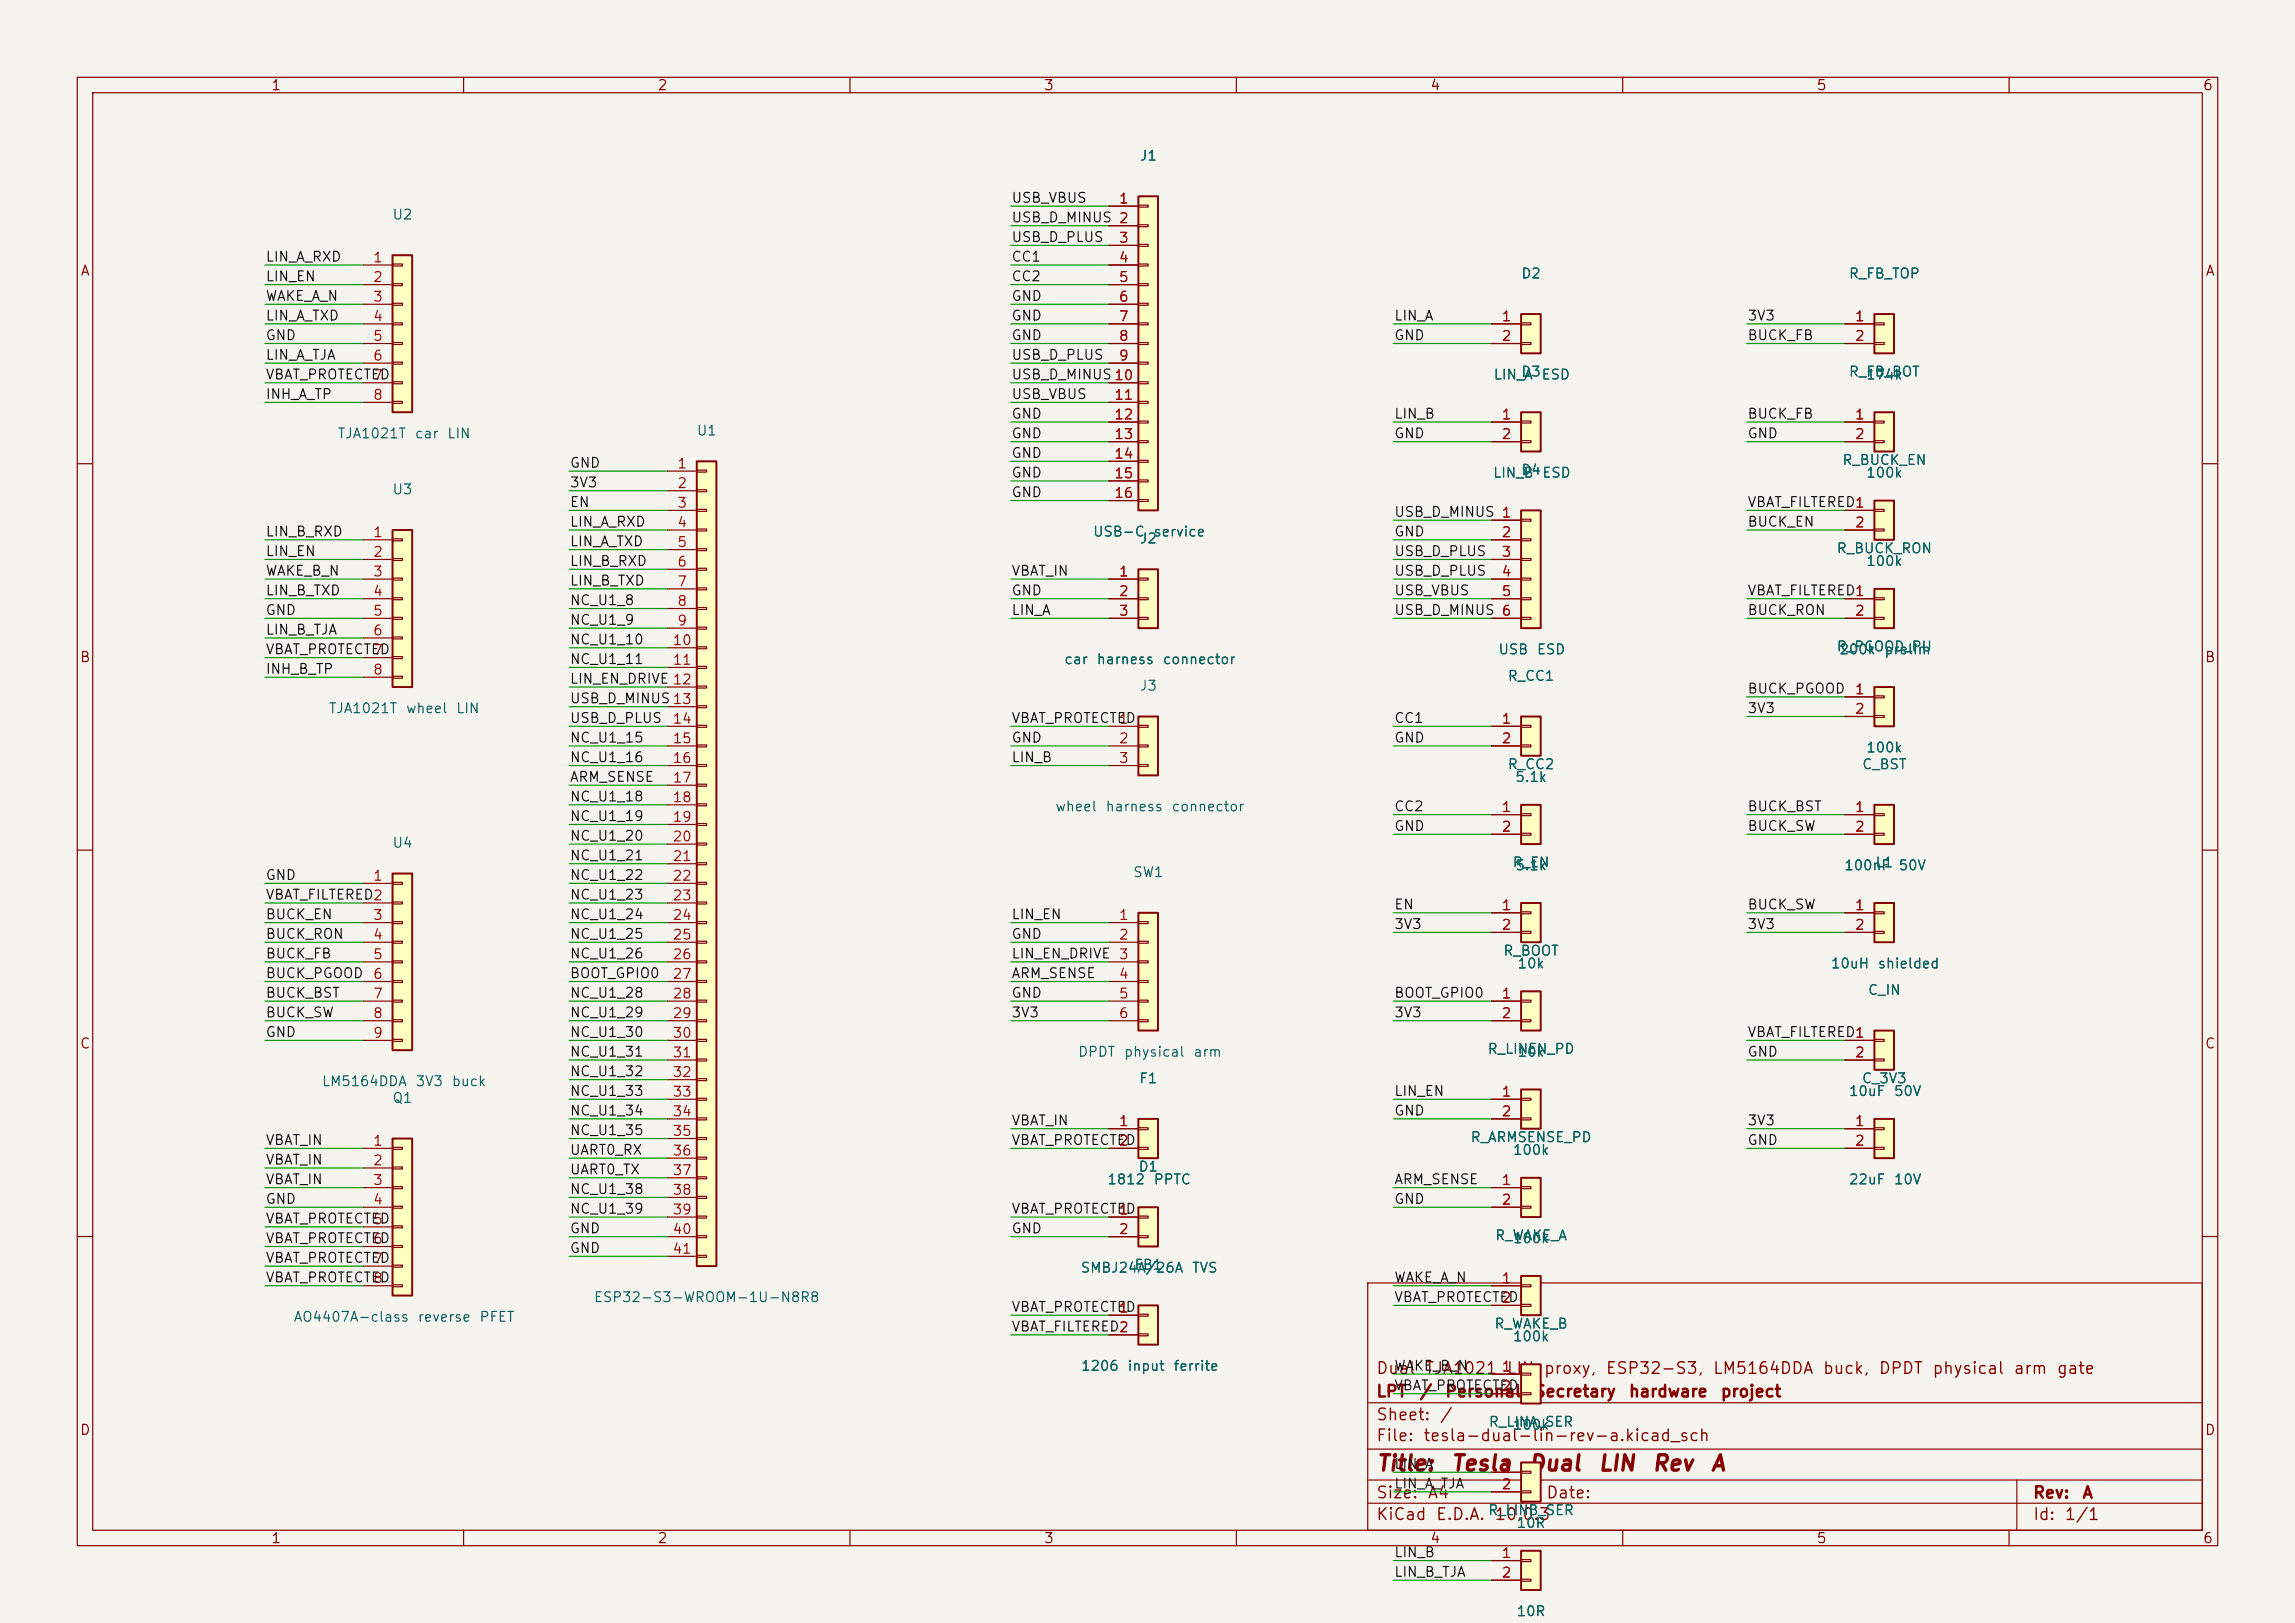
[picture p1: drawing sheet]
<svg xmlns="http://www.w3.org/2000/svg" width="297mm" height="210mm" viewBox="0 0 297 210" stroke-linecap="round" stroke-linejoin="round" font-family="sans-serif">
<defs><g id="words">
<g font-size="2" fill="#840000">
<text x="178" y="190.8">Title:</text>
<text x="187.7" y="190.8">Tesla</text>
<text x="197.7" y="190.8">Dual</text>
<text x="206.7" y="190.8">LIN</text>
<text x="213.7" y="190.8">Rev</text>
<text x="221.2" y="190.8">A</text>
</g>
<g font-size="1.5" fill="#840000">
<text x="178" y="178.2">Dual</text>
<text x="184.3" y="178.2">TJA1021</text>
<text x="194.9" y="178.2">LIN</text>
<text x="199.7" y="178.2">proxy,</text>
<text x="207.7" y="178.2">ESP32-S3,</text>
<text x="221.6" y="178.2">LM5164DDA</text>
<text x="235.8" y="178.2">buck,</text>
<text x="243" y="178.2">DPDT</text>
<text x="250" y="178.2">physical</text>
<text x="260.5" y="178.2">arm</text>
<text x="266.1" y="178.2">gate</text>
<text x="178" y="184.2">Sheet:</text>
<text x="178" y="181.2">LPT</text>
<text x="183.6" y="181.2">/</text>
<text x="186.2" y="184.2">/</text>
<text x="186.9" y="181.2">Personal</text>
<text x="198.4" y="181.2">Secretary</text>
<text x="210.7" y="181.2">hardware</text>
<text x="222.6" y="181.2">project</text>
<text x="178" y="186.9">File:</text>
<text x="184.1" y="186.9">tesla-dual-lin-rev-a.kicad_sch</text>
<text x="178" y="197.1">KiCad</text>
<text x="178" y="194.3">Size:</text>
<text x="184.7" y="194.3">A4</text>
<text x="185.7" y="197.1">E.D.A.</text>
<text x="193.3" y="197.1">10.0.3</text>
<text x="200" y="194.3">Date:</text>
<text x="263" y="194.3">Rev:</text>
<text x="263" y="197.1">Id:</text>
<text x="267.1" y="197.1">1/1</text>
<text x="269.4" y="194.3">A</text>
</g>
<g font-size="1.3" fill="#840000">
<text x="35" y="12">1</text>
<text x="85" y="12">2</text>
<text x="135" y="12">3</text>
<text x="185" y="12">4</text>
<text x="235" y="12">5</text>
<text x="285" y="12">6</text>
<text x="10.3" y="36">A</text>
<text x="285.3" y="36">A</text>
<text x="10.3" y="86">B</text>
<text x="285.3" y="86">B</text>
<text x="10.3" y="136">C</text>
<text x="285.3" y="136">C</text>
<text x="10.3" y="186">D</text>
<text x="285.3" y="186">D</text>
<text x="35" y="200">1</text>
<text x="85" y="200">2</text>
<text x="135" y="200">3</text>
<text x="185" y="200">4</text>
<text x="235" y="200">5</text>
<text x="285" y="200">6</text>
</g>
<g font-size="1.3" fill="#006464">
<text x="147.4" y="21.1">J1</text>
<text x="50.7" y="28.7">U2</text>
<text x="196.8" y="36.3">D2</text>
<text x="239.2" y="36.3">R_FB_TOP</text>
<text x="193.2" y="49.4">LIN_A</text>
<text x="196.8" y="49">D3</text>
<text x="199.4" y="49.4">ESD</text>
<text x="239.2" y="49">R_FB_BOT</text>
<text x="241.4" y="49.4">174k</text>
<text x="43.6" y="57">TJA1021T</text>
<text x="53.6" y="57">car</text>
<text x="57.8" y="57">LIN</text>
<text x="90.1" y="56.7">U1</text>
<text x="50.7" y="64.3">U3</text>
<text x="193.1" y="62.1">LIN_B</text>
<text x="196.8" y="61.7">D4</text>
<text x="199.5" y="62.1">ESD</text>
<text x="238.3" y="60.5">R_BUCK_EN</text>
<text x="241.4" y="62.1">100k</text>
<text x="141.4" y="69.7">USB-C</text>
<text x="147.4" y="70.6">J2</text>
<text x="149.2" y="69.7">service</text>
<text x="237.6" y="71.9">R_BUCK_RON</text>
<text x="241.4" y="73.6">100k</text>
<text x="137.6" y="86.3">car</text>
<text x="141.8" y="86.3">harness</text>
<text x="147.4" y="89.7">J3</text>
<text x="150.4" y="86.3">connector</text>
<text x="193.8" y="85">USB</text>
<text x="195" y="88.4">R_CC1</text>
<text x="198.8" y="85">ESD</text>
<text x="237.6" y="84.6">R_PGOOD_PU</text>
<text x="237.9" y="85">200k</text>
<text x="243.8" y="85">prelim</text>
<text x="42.4" y="92.6">TJA1021T</text>
<text x="52.4" y="92.6">wheel</text>
<text x="58.9" y="92.6">LIN</text>
<text x="195" y="99.8">R_CC2</text>
<text x="196" y="101.5">5.1k</text>
<text x="240.9" y="99.8">C_BST</text>
<text x="241.4" y="97.7">100k</text>
<text x="136.5" y="105.3">wheel</text>
<text x="143" y="105.3">harness</text>
<text x="151.5" y="105.3">connector</text>
<text x="50.7" y="110">U4</text>
<text x="146.6" y="113.8">SW1</text>
<text x="195.7" y="112.5">R_EN</text>
<text x="196" y="112.9">5.1k</text>
<text x="238.6" y="112.9">100nF</text>
<text x="242.6" y="112.5">L1</text>
<text x="245.6" y="112.9">50V</text>
<text x="194.5" y="124">R_BOOT</text>
<text x="196.3" y="125.6">10k</text>
<text x="236.8" y="125.6">10uH</text>
<text x="242.9" y="125.6">shielded</text>
<text x="241.7" y="129.1">C_IN</text>
<text x="139.4" y="137.1">DPDT</text>
<text x="145.4" y="137.1">physical</text>
<text x="154.3" y="137.1">arm</text>
<text x="192.4" y="136.7">R_LINEN_PD</text>
<text x="196.3" y="137.1">10k</text>
<text x="41.6" y="140.9">LM5164DDA</text>
<text x="50.7" y="143">Q1</text>
<text x="53.7" y="140.9">3V3</text>
<text x="58.4" y="140.9">buck</text>
<text x="147.3" y="140.5">F1</text>
<text x="239.2" y="142.1">10uF</text>
<text x="240.9" y="140.5">C_3V3</text>
<text x="245" y="142.1">50V</text>
<text x="190.2" y="148.1">R_ARMSENSE_PD</text>
<text x="195.7" y="149.8">100k</text>
<text x="143.2" y="153.6">1812</text>
<text x="147.2" y="151.9">D1</text>
<text x="149.2" y="153.6">PPTC</text>
<text x="239.2" y="153.6">22uF</text>
<text x="245" y="153.6">10V</text>
<text x="193.4" y="160.8">R_WAKE_A</text>
<text x="195.7" y="161.2">100k</text>
<text x="139.7" y="165">SMBJ24A/26A</text>
<text x="146.7" y="164.6">FB1</text>
<text x="154.2" y="165">TVS</text>
<text x="37.9" y="171.3">AO4407A-class</text>
<text x="54" y="171.3">reverse</text>
<text x="62" y="171.3">PFET</text>
<text x="76.8" y="168.8">ESP32-S3-WROOM-1U-N8R8</text>
<text x="193.3" y="172.2">R_WAKE_B</text>
<text x="195.7" y="173.9">100k</text>
<text x="139.8" y="177.7">1206</text>
<text x="145.8" y="177.7">input</text>
<text x="151.8" y="177.7">ferrite</text>
<text x="192.6" y="184.9">R_LINA_SER</text>
<text x="195.7" y="185.3">100k</text>
<text x="192.5" y="196.4">R_LINB_SER</text>
<text x="196.2" y="198">10R</text>
<text x="196.2" y="209.4">10R</text>
</g>
<g font-size="1.3" fill="#0f0f0f">
<text x="130.8" y="26.5">USB_VBUS</text>
<text x="130.8" y="29.1">USB_D_MINUS 2</text>
<text x="34.3" y="34.2">LIN_A_RXD</text>
<text x="130.8" y="31.6">USB_D_PLUS</text>
<text x="130.8" y="34.2">CC1</text>
<text x="34.3" y="36.7">LIN_EN</text>
<text x="34.3" y="39.2">WAKE_A_N</text>
<text x="34.3" y="41.8">LIN_A_TXD</text>
<text x="130.8" y="36.7">CC2</text>
<text x="130.8" y="39.2">GND</text>
<text x="130.8" y="41.8">GND</text>
<text x="180.3" y="41.8">LIN_A</text>
<text x="226.1" y="41.8">3V3</text>
<text x="34.3" y="44.3">GND</text>
<text x="34.3" y="46.9">LIN_A_TJA</text>
<text x="130.8" y="44.3">GND</text>
<text x="130.8" y="46.9">USB_D_PLUS</text>
<text x="180.3" y="44.3">GND</text>
<text x="226.1" y="44.3">BUCK_FB</text>
<text x="34.3" y="51.9">INH_A_TP</text>
<text x="34.3" y="49.4">VBAT_PROTECTED</text>
<text x="130.8" y="49.4">USB_D_MINUS10</text>
<text x="130.8" y="51.9">USB_VBUS</text>
<text x="130.8" y="54.5">GND</text>
<text x="130.8" y="57">GND</text>
<text x="130.8" y="59.6">GND</text>
<text x="180.3" y="54.5">LIN_B</text>
<text x="180.3" y="57">GND</text>
<text x="226.1" y="54.5">BUCK_FB</text>
<text x="226.1" y="57">GND</text>
<text x="73.7" y="60.8">GND</text>
<text x="73.7" y="63.4">3V3</text>
<text x="73.7" y="65.9">EN</text>
<text x="130.8" y="62.1">GND</text>
<text x="130.8" y="64.6">GND</text>
<text x="226.1" y="65.9">VBAT_FILTERED1</text>
<text x="34.3" y="69.7">LIN_B_RXD</text>
<text x="73.7" y="68.5">LIN_A_RXD</text>
<text x="73.7" y="71">LIN_A_TXD</text>
<text x="180.3" y="67.2">USB_D_MINUS 1</text>
<text x="180.3" y="69.7">GND</text>
<text x="226.1" y="68.5">BUCK_EN</text>
<text x="34.3" y="74.8">WAKE_B_N</text>
<text x="34.3" y="77.3">LIN_B_TXD</text>
<text x="34.3" y="72.3">LIN_EN</text>
<text x="73.7" y="73.5">LIN_B_RXD</text>
<text x="73.7" y="76.1">LIN_B_TXD</text>
<text x="130.8" y="74.8">VBAT_IN</text>
<text x="130.8" y="77.3">GND</text>
<text x="180.3" y="72.3">USB_D_PLUS</text>
<text x="180.3" y="74.8">USB_D_PLUS</text>
<text x="180.3" y="77.3">USB_VBUS</text>
<text x="226.1" y="77.3">VBAT_FILTERED1</text>
<text x="34.3" y="82.4">LIN_B_TJA</text>
<text x="34.3" y="79.9">GND</text>
<text x="73.7" y="78.6">NC_U1_8</text>
<text x="73.7" y="81.2">NC_U1_9</text>
<text x="73.7" y="83.7">NC_U1_10</text>
<text x="130.8" y="79.9">LIN_A</text>
<text x="180.3" y="79.9">USB_D_MINUS 6</text>
<text x="226.1" y="79.9">BUCK_RON</text>
<text x="34.3" y="85">VBAT_PROTECTED</text>
<text x="34.3" y="87.5">INH_B_TP</text>
<text x="73.7" y="86.2">NC_U1_11</text>
<text x="73.7" y="88.8">LIN_EN_DRIVE 12</text>
<text x="73.7" y="91.3">USB_D_MINUS13</text>
<text x="73.7" y="93.9">USB_D_PLUS</text>
<text x="130.8" y="93.9">VBAT_PROTECTED</text>
<text x="180.3" y="93.9">CC1</text>
<text x="226.1" y="90">BUCK_PGOOD</text>
<text x="226.1" y="92.6">3V3</text>
<text x="73.7" y="101.5">ARM_SENSE</text>
<text x="73.7" y="96.4">NC_U1_15</text>
<text x="73.7" y="98.9">NC_U1_16</text>
<text x="130.8" y="96.4">GND</text>
<text x="130.8" y="98.9">LIN_B</text>
<text x="180.3" y="96.4">GND</text>
<text x="73.7" y="104">NC_U1_18</text>
<text x="73.7" y="106.6">NC_U1_19</text>
<text x="180.3" y="105.3">CC2</text>
<text x="180.3" y="107.8">GND</text>
<text x="226.1" y="105.3">BUCK_BST</text>
<text x="226.1" y="107.8">BUCK_SW</text>
<text x="73.7" y="109.1">NC_U1_20</text>
<text x="73.7" y="111.6">NC_U1_21</text>
<text x="34.3" y="114.2">GND</text>
<text x="34.3" y="116.7">VBAT_FILTERED2</text>
<text x="34.3" y="119.3">BUCK_EN</text>
<text x="73.7" y="114.2">NC_U1_22</text>
<text x="73.7" y="116.7">NC_U1_23</text>
<text x="73.7" y="119.3">NC_U1_24</text>
<text x="130.8" y="119.3">LIN_EN</text>
<text x="180.3" y="118">EN</text>
<text x="226.1" y="118">BUCK_SW</text>
<text x="34.3" y="121.8">BUCK_RON</text>
<text x="34.3" y="124.3">BUCK_FB</text>
<text x="73.7" y="121.8">NC_U1_25</text>
<text x="73.7" y="124.3">NC_U1_26</text>
<text x="130.8" y="121.8">GND</text>
<text x="130.8" y="124.3">LIN_EN_DRIVE</text>
<text x="180.3" y="120.5">3V3</text>
<text x="226.1" y="120.5">3V3</text>
<text x="34.3" y="126.9">BUCK_PGOOD</text>
<text x="34.3" y="129.4">BUCK_BST</text>
<text x="34.3" y="132">BUCK_SW</text>
<text x="73.7" y="126.9">BOOT_GPIO0</text>
<text x="73.7" y="129.4">NC_U1_28</text>
<text x="73.7" y="132">NC_U1_29</text>
<text x="130.8" y="126.9">ARM_SENSE</text>
<text x="130.8" y="129.4">GND</text>
<text x="130.8" y="132">3V3</text>
<text x="180.3" y="129.4">BOOT_GPIO0</text>
<text x="180.3" y="132">3V3</text>
<text x="34.3" y="134.5">GND</text>
<text x="73.7" y="134.5">NC_U1_30</text>
<text x="73.7" y="137">NC_U1_31</text>
<text x="226.1" y="134.5">VBAT_FILTERED1</text>
<text x="226.1" y="137">GND</text>
<text x="73.7" y="142.1">NC_U1_33</text>
<text x="73.7" y="139.6">NC_U1_32</text>
<text x="180.3" y="142.1">LIN_EN</text>
<text x="34.3" y="148.5">VBAT_IN</text>
<text x="73.7" y="144.7">NC_U1_34</text>
<text x="73.7" y="147.2">NC_U1_35</text>
<text x="73.7" y="149.7">UART0_RX</text>
<text x="130.8" y="145.9">VBAT_IN</text>
<text x="130.8" y="148.5">VBAT_PROTECTED</text>
<text x="180.3" y="144.7">GND</text>
<text x="226.1" y="145.9">3V3</text>
<text x="226.1" y="148.5">GND</text>
<text x="34.3" y="151">VBAT_IN</text>
<text x="34.3" y="153.5">VBAT_IN</text>
<text x="73.7" y="152.3">UART0_TX</text>
<text x="73.7" y="154.8">NC_U1_38</text>
<text x="180.3" y="153.5">ARM_SENSE</text>
<text x="34.3" y="156.1">GND</text>
<text x="34.3" y="158.6">VBAT_PROTECTED</text>
<text x="34.3" y="161.2">VBAT_PROTECTED</text>
<text x="73.7" y="157.4">NC_U1_39</text>
<text x="73.7" y="159.9">GND</text>
<text x="130.8" y="157.4">VBAT_PROTECTED</text>
<text x="130.8" y="159.9">GND</text>
<text x="180.3" y="156.1">GND</text>
<text x="34.3" y="163.7">VBAT_PROTECTED</text>
<text x="34.3" y="166.2">VBAT_PROTECTED</text>
<text x="73.7" y="162.4">GND</text>
<text x="180.3" y="166.2">WAKE_A_N</text>
<text x="130.8" y="172.6">VBAT_FILTERED2</text>
<text x="130.8" y="170.1">VBAT_PROTECTED</text>
<text x="180.3" y="168.8">VBAT_PROTECTED</text>
<text x="180.3" y="177.7">WAKE_B_N</text>
<text x="180.3" y="180.2">VBAT_PROTECTED</text>
<text x="180.3" y="190.4">LIN_A</text>
<text x="180.3" y="192.9">LIN_A_TJA</text>
<text x="180.3" y="201.8">LIN_B</text>
<text x="180.3" y="204.3">LIN_B_TJA</text>
</g>
<g font-size="1.3" fill="#a90000">
<text x="144.7" y="26.6">1</text>
<text x="144.7" y="29.2">2</text>
<text x="48.2" y="34.3">1</text>
<text x="144.7" y="31.7">3</text>
<text x="144.7" y="34.3">4</text>
<text x="48.2" y="36.8">2</text>
<text x="48.2" y="39.3">3</text>
<text x="48.2" y="41.9">4</text>
<text x="144.7" y="36.8">5</text>
<text x="144.7" y="39.3">6</text>
<text x="144.7" y="41.9">7</text>
<text x="194.2" y="41.9">1</text>
<text x="240" y="41.9">1</text>
<text x="48.2" y="44.4">5</text>
<text x="48.2" y="47">6</text>
<text x="144.7" y="44.4">8</text>
<text x="144.7" y="47">9</text>
<text x="194.2" y="44.4">2</text>
<text x="240" y="44.4">2</text>
<text x="48.2" y="49.5">7</text>
<text x="48.2" y="52">8</text>
<text x="144.1" y="52">11</text>
<text x="144.1" y="49.5">10</text>
<text x="144.1" y="54.6">12</text>
<text x="144.1" y="57.1">13</text>
<text x="144.1" y="59.7">14</text>
<text x="194.2" y="54.6">1</text>
<text x="194.2" y="57.1">2</text>
<text x="240" y="54.6">1</text>
<text x="240" y="57.1">2</text>
<text x="87.6" y="60.9">1</text>
<text x="87.6" y="63.5">2</text>
<text x="144.1" y="62.2">15</text>
<text x="144.1" y="64.7">16</text>
<text x="48.2" y="69.8">1</text>
<text x="87.6" y="66">3</text>
<text x="87.6" y="68.6">4</text>
<text x="87.6" y="71.1">5</text>
<text x="194.2" y="69.8">2</text>
<text x="194.2" y="67.3">1</text>
<text x="240" y="68.6">2</text>
<text x="240" y="66">1</text>
<text x="48.2" y="72.4">2</text>
<text x="48.2" y="74.9">3</text>
<text x="48.2" y="77.4">4</text>
<text x="87.6" y="73.6">6</text>
<text x="87.6" y="76.2">7</text>
<text x="144.7" y="74.9">1</text>
<text x="144.7" y="77.4">2</text>
<text x="194.2" y="72.4">3</text>
<text x="194.2" y="74.9">4</text>
<text x="194.2" y="77.4">5</text>
<text x="240" y="77.4">1</text>
<text x="48.2" y="80">5</text>
<text x="48.2" y="82.5">6</text>
<text x="87" y="83.8">10</text>
<text x="87.6" y="78.7">8</text>
<text x="87.6" y="81.3">9</text>
<text x="144.7" y="80">3</text>
<text x="194.2" y="80">6</text>
<text x="240" y="80">2</text>
<text x="48.2" y="85.1">7</text>
<text x="48.2" y="87.6">8</text>
<text x="87" y="86.3">11</text>
<text x="87" y="94">14</text>
<text x="144.7" y="94">1</text>
<text x="194.2" y="94">1</text>
<text x="240" y="90.1">1</text>
<text x="240" y="92.7">2</text>
<text x="87" y="96.5">15</text>
<text x="87" y="99">16</text>
<text x="87" y="101.6">17</text>
<text x="144.7" y="96.5">2</text>
<text x="144.7" y="99">3</text>
<text x="194.2" y="96.5">2</text>
<text x="87" y="104.1">18</text>
<text x="87" y="106.7">19</text>
<text x="194.2" y="105.4">1</text>
<text x="194.2" y="107.9">2</text>
<text x="240" y="105.4">1</text>
<text x="240" y="107.9">2</text>
<text x="87" y="109.2">20</text>
<text x="87" y="111.7">21</text>
<text x="48.2" y="114.3">1</text>
<text x="48.2" y="119.4">3</text>
<text x="87" y="114.3">22</text>
<text x="87" y="116.8">23</text>
<text x="87" y="119.4">24</text>
<text x="144.7" y="119.4">1</text>
<text x="194.2" y="118.1">1</text>
<text x="240" y="118.1">1</text>
<text x="48.2" y="121.9">4</text>
<text x="48.2" y="124.4">5</text>
<text x="87" y="121.9">25</text>
<text x="87" y="124.4">26</text>
<text x="144.7" y="121.9">2</text>
<text x="144.7" y="124.4">3</text>
<text x="194.2" y="120.6">2</text>
<text x="240" y="120.6">2</text>
<text x="48.2" y="127">6</text>
<text x="48.2" y="129.5">7</text>
<text x="87" y="127">27</text>
<text x="87" y="129.5">28</text>
<text x="144.7" y="127">4</text>
<text x="144.7" y="129.5">5</text>
<text x="194.2" y="129.5">1</text>
<text x="48.2" y="132.1">8</text>
<text x="48.2" y="134.6">9</text>
<text x="87" y="132.1">29</text>
<text x="87" y="134.6">30</text>
<text x="87" y="137.1">31</text>
<text x="144.7" y="132.1">6</text>
<text x="194.2" y="132.1">2</text>
<text x="240" y="137.1">2</text>
<text x="240" y="134.6">1</text>
<text x="87" y="139.7">32</text>
<text x="87" y="142.2">33</text>
<text x="194.2" y="142.2">1</text>
<text x="48.2" y="148.6">1</text>
<text x="87" y="144.8">34</text>
<text x="87" y="147.3">35</text>
<text x="87" y="149.8">36</text>
<text x="144.7" y="146">1</text>
<text x="144.7" y="148.6">2</text>
<text x="194.2" y="144.8">2</text>
<text x="240" y="146">1</text>
<text x="240" y="148.6">2</text>
<text x="48.2" y="151.1">2</text>
<text x="48.2" y="153.6">3</text>
<text x="87" y="152.4">37</text>
<text x="87" y="154.9">38</text>
<text x="194.2" y="153.6">1</text>
<text x="48.2" y="156.2">4</text>
<text x="48.2" y="158.7">5</text>
<text x="48.2" y="161.3">6</text>
<text x="87" y="157.5">39</text>
<text x="87" y="160">40</text>
<text x="144.7" y="157.5">1</text>
<text x="144.7" y="160">2</text>
<text x="194.2" y="156.2">2</text>
<text x="48.2" y="163.8">7</text>
<text x="48.2" y="166.3">8</text>
<text x="87" y="162.5">41</text>
<text x="194.2" y="166.3">1</text>
<text x="144.7" y="170.2">1</text>
<text x="144.7" y="172.7">2</text>
<text x="194.2" y="168.9">2</text>
<text x="194.2" y="177.8">1</text>
<text x="194.2" y="180.3">2</text>
<text x="194.2" y="190.5">1</text>
<text x="194.2" y="193">2</text>
<text x="194.2" y="201.9">1</text>
<text x="194.2" y="204.4">2</text>
</g>
</g></defs>
<path d="M0 0h297v210h-297z" fill="#f5f4ef" stroke="#f5f4ef" stroke-width=".13"/>
<g fill="none" stroke="#840000" stroke-width=".15">
<path d="M10 10h277v190h-277zM12 12h273v186h-273zM60 10v2M110 10v2M160 10v2M210 10v2M260 10v2M10 60h2M285 60h2M10 110h2M285 110h2M10 160h2"/>
<path d="M177 166h108v32h-108zM285 160h2M60 198v2M110 198v2M160 198v2M177 194.5h108M177 191.5h108M177 187.5h108M177 181.5h108M197 191.5v3M210 198v2M260 198v2"/>
<path d="M261 191.5v6.5"/>
</g>
<path d="M90.2 59.7h2.5v104.1h-2.5z" fill="#ffffc2"/>
<path d="M90.2 59.7h2.5v104.1h-2.5z" fill="none" stroke="#840000" stroke-width=".25"/>
<g fill="none" stroke="#840000" stroke-width=".15">
<path d="M86.4 61h3.8M86.4 63.5h3.8M86.4 66h3.8M86.4 68.6h3.8M86.4 71.1h3.8M86.4 73.7h3.8M86.4 76.2h3.8M86.4 78.7h3.8M90.2 60.8h1.2v.3h-1.2zM90.2 63.4h1.2v.2h-1.2zM90.2 65.9h1.2v.3h-1.2zM90.2 68.5h1.2v.2h-1.2z"/>
<path d="M90.2 71h1.2v.2h-1.2zM90.2 73.5h1.2v.3h-1.2zM90.2 76.1h1.2v.2h-1.2zM90.2 78.6h1.2v.3h-1.2zM86.4 81.3h3.8M86.4 83.8h3.8M86.4 86.4h3.8M86.4 88.9h3.8M86.4 91.4h3.8M86.4 94h3.8M86.4 96.5h3.8M86.4 99.1h3.8"/>
<path d="M90.2 81.2h1.2v.2h-1.2zM90.2 83.7h1.2v.2h-1.2zM90.2 86.2h1.2v.3h-1.2zM90.2 88.8h1.2v.2h-1.2zM90.2 91.3h1.2v.3h-1.2zM90.2 93.9h1.2v.2h-1.2zM90.2 96.4h1.2v.2h-1.2zM90.2 98.9h1.2v.3h-1.2zM86.4 101.6h3.8M86.4 104.1h3.8M86.4 106.7h3.8M86.4 109.2h3.8"/>
<path d="M86.4 111.8h3.8M86.4 114.3h3.8M86.4 116.8h3.8M86.4 119.4h3.8M90.2 101.5h1.2v.2h-1.2zM90.2 104h1.2v.3h-1.2zM90.2 106.6h1.2v.2h-1.2zM90.2 109.1h1.2v.2h-1.2zM90.2 111.6h1.2v.3h-1.2zM90.2 114.2h1.2v.2h-1.2zM90.2 116.7h1.2v.3h-1.2zM90.2 119.3h1.2v.2h-1.2z"/>
<path d="M86.4 121.9h3.8M86.4 124.5h3.8M86.4 127h3.8M86.4 129.5h3.8M86.4 132.1h3.8M86.4 134.6h3.8M86.4 137.2h3.8M86.4 139.7h3.8M90.2 121.8h1.2v.2h-1.2zM90.2 124.3h1.2v.3h-1.2zM90.2 126.9h1.2v.2h-1.2zM90.2 129.4h1.2v.3h-1.2z"/>
<path d="M90.2 132h1.2v.2h-1.2zM90.2 134.5h1.2v.2h-1.2zM90.2 137h1.2v.3h-1.2zM90.2 139.6h1.2v.2h-1.2zM86.4 142.2h3.8M86.4 144.8h3.8M86.4 147.3h3.8M86.4 149.9h3.8M86.4 152.4h3.8M86.4 154.9h3.8M86.4 157.5h3.8M90.2 142.1h1.2v.3h-1.2z"/>
<path d="M90.2 144.7h1.2v.2h-1.2zM90.2 147.2h1.2v.2h-1.2zM90.2 149.7h1.2v.3h-1.2zM90.2 152.3h1.2v.2h-1.2zM90.2 154.8h1.2v.3h-1.2zM90.2 157.4h1.2v.2h-1.2zM90.2 159.9h1.2v.2h-1.2zM86.4 160h3.8M86.4 162.6h3.8M90.2 162.4h1.2v.3h-1.2z"/>
</g>
<path d="M50.8 113h2.5v22.9h-2.5z" fill="#ffffc2"/>
<path d="M50.8 113h2.5v22.9h-2.5z" fill="none" stroke="#840000" stroke-width=".25"/>
<g fill="none" stroke="#840000" stroke-width=".15">
<path d="M47 114.3h3.8M47 116.8h3.8M47 119.4h3.8M50.8 114.2h1.3v.2h-1.3zM50.8 116.7h1.3v.3h-1.3zM50.8 119.3h1.3v.2h-1.3zM47 121.9h3.8M47 124.5h3.8M47 127h3.8M47 129.5h3.8M47 132.1h3.8M47 134.6h3.8"/>
<path d="M50.8 121.8h1.3v.2h-1.3zM50.8 124.3h1.3v.3h-1.3zM50.8 126.9h1.3v.2h-1.3zM50.8 129.4h1.3v.3h-1.3zM50.8 132h1.3v.2h-1.3zM50.8 134.5h1.3v.2h-1.3z"/>
</g>
<path d="M50.8 33h2.5v20.3h-2.5z" fill="#ffffc2"/>
<path d="M50.8 33h2.5v20.3h-2.5z" fill="none" stroke="#840000" stroke-width=".25"/>
<g fill="none" stroke="#840000" stroke-width=".15">
<path d="M47 34.3h3.8M47 36.8h3.8M47 39.4h3.8M50.8 34.2h1.3v.2h-1.3zM50.8 36.7h1.3v.3h-1.3zM50.8 39.2h1.3v.3h-1.3zM47 41.9h3.8M47 44.5h3.8M47 47h3.8M47 49.5h3.8M47 52.1h3.8M50.8 41.8h1.3v.2h-1.3z"/>
<path d="M50.8 44.3h1.3v.3h-1.3zM50.8 46.9h1.3v.2h-1.3zM50.8 49.4h1.3v.3h-1.3zM50.8 51.9h1.3v.3h-1.3z"/>
</g>
<path d="M50.8 147.3h2.5v20.3h-2.5z" fill="#ffffc2"/>
<path d="M50.8 147.3h2.5v20.3h-2.5z" fill="none" stroke="#840000" stroke-width=".25"/>
<g fill="none" stroke="#840000" stroke-width=".15">
<path d="M47 148.6h3.8M47 151.1h3.8M47 153.7h3.8M47 156.2h3.8M47 158.8h3.8M50.8 148.5h1.3v.2h-1.3zM50.8 151h1.3v.3h-1.3zM50.8 153.5h1.3v.3h-1.3zM50.8 156.1h1.3v.2h-1.3zM50.8 158.6h1.3v.3h-1.3zM47 161.3h3.8M47 163.8h3.8"/>
<path d="M47 166.4h3.8M50.8 161.2h1.3v.2h-1.3zM50.8 163.7h1.3v.3h-1.3zM50.8 166.2h1.3v.3h-1.3z"/>
</g>
<path d="M50.8 68.6h2.5v20.3h-2.5z" fill="#ffffc2"/>
<path d="M50.8 68.6h2.5v20.3h-2.5z" fill="none" stroke="#840000" stroke-width=".25"/>
<g fill="none" stroke="#840000" stroke-width=".15">
<path d="M47 69.9h3.8M47 72.4h3.8M47 74.9h3.8M47 77.5h3.8M50.8 69.7h1.3v.3h-1.3zM50.8 72.3h1.3v.2h-1.3zM50.8 74.8h1.3v.3h-1.3zM50.8 77.3h1.3v.3h-1.3zM50.8 79.9h1.3v.2h-1.3zM47 80h3.8M47 82.6h3.8M47 85.1h3.8"/>
<path d="M47 87.6h3.8M50.8 82.4h1.3v.3h-1.3zM50.8 85h1.3v.2h-1.3zM50.8 87.5h1.3v.3h-1.3z"/>
</g>
<path d="M147.3 144.8h2.6v5.1h-2.6z" fill="#ffffc2"/>
<path d="M147.3 144.8h2.6v5.1h-2.6z" fill="none" stroke="#840000" stroke-width=".25"/>
<path d="M143.5 146.1h3.8M143.5 148.6h3.8M147.3 145.9h1.3v.3h-1.3zM147.3 148.5h1.3v.2h-1.3z" fill="none" stroke="#840000" stroke-width=".15"/>
<path d="M147.3 25.4h2.6v40.6h-2.6z" fill="#ffffc2"/>
<path d="M147.3 25.4h2.6v40.6h-2.6z" fill="none" stroke="#840000" stroke-width=".25"/>
<g fill="none" stroke="#840000" stroke-width=".15">
<path d="M143.5 26.7h3.8M143.5 29.2h3.8M143.5 31.8h3.8M143.5 34.3h3.8M143.5 36.8h3.8M143.5 39.4h3.8M147.3 26.5h1.3v.3h-1.3zM147.3 29.1h1.3v.2h-1.3zM147.3 31.6h1.3v.3h-1.3zM147.3 34.2h1.3v.2h-1.3zM147.3 36.7h1.3v.3h-1.3zM147.3 39.2h1.3v.3h-1.3z"/>
<path d="M143.5 41.9h3.8M143.5 44.5h3.8M143.5 47h3.8M143.5 49.5h3.8M143.5 52.1h3.8M143.5 54.6h3.8M143.5 57.2h3.8M143.5 59.7h3.8M147.3 41.8h1.3v.2h-1.3zM147.3 44.3h1.3v.3h-1.3zM147.3 46.9h1.3v.2h-1.3zM147.3 49.4h1.3v.3h-1.3z"/>
<path d="M147.3 51.9h1.3v.3h-1.3zM147.3 54.5h1.3v.2h-1.3zM147.3 57h1.3v.3h-1.3zM147.3 59.6h1.3v.2h-1.3zM143.5 62.2h3.8M143.5 64.8h3.8M147.3 62.1h1.3v.3h-1.3zM147.3 64.6h1.3v.3h-1.3z"/>
</g>
<path d="M147.3 73.7h2.6v7.6h-2.6z" fill="#ffffc2"/>
<path d="M147.3 73.7h2.6v7.6h-2.6z" fill="none" stroke="#840000" stroke-width=".25"/>
<path d="M143.5 74.9h3.8M143.5 77.5h3.8M147.3 74.8h1.3v.3h-1.3zM147.3 77.3h1.3v.3h-1.3zM147.3 79.9h1.3v.2h-1.3zM143.5 80h3.8" fill="none" stroke="#840000" stroke-width=".15"/>
<path d="M147.3 92.7h2.6v7.6h-2.6z" fill="#ffffc2"/>
<path d="M147.3 92.7h2.6v7.6h-2.6z" fill="none" stroke="#840000" stroke-width=".25"/>
<path d="M143.5 94h3.8M143.5 96.5h3.8M143.5 99.1h3.8M147.3 93.9h1.3v.2h-1.3zM147.3 96.4h1.3v.2h-1.3zM147.3 98.9h1.3v.3h-1.3z" fill="none" stroke="#840000" stroke-width=".15"/>
<path d="M196.8 40.6h2.6v5.1h-2.6z" fill="#ffffc2"/>
<path d="M196.8 40.6h2.6v5.1h-2.6z" fill="none" stroke="#840000" stroke-width=".25"/>
<path d="M193 41.9h3.8M193 44.5h3.8M196.8 41.8h1.3v.2h-1.3zM196.8 44.3h1.3v.3h-1.3z" fill="none" stroke="#840000" stroke-width=".15"/>
<path d="M196.8 53.3h2.6v5.1h-2.6z" fill="#ffffc2"/>
<path d="M196.8 53.3h2.6v5.1h-2.6z" fill="none" stroke="#840000" stroke-width=".25"/>
<path d="M193 54.6h3.8M193 57.2h3.8M196.8 54.5h1.3v.2h-1.3zM196.8 57h1.3v.3h-1.3z" fill="none" stroke="#840000" stroke-width=".15"/>
<path d="M196.8 66h2.6v15.3h-2.6z" fill="#ffffc2"/>
<path d="M196.8 66h2.6v15.3h-2.6z" fill="none" stroke="#840000" stroke-width=".25"/>
<path d="M193 67.3h3.8M193 69.9h3.8M193 72.4h3.8M193 74.9h3.8M193 77.5h3.8M196.8 67.2h1.3v.2h-1.3zM196.8 69.7h1.3v.3h-1.3zM196.8 72.3h1.3v.2h-1.3zM196.8 74.8h1.3v.3h-1.3zM196.8 77.3h1.3v.3h-1.3zM196.8 79.9h1.3v.2h-1.3zM193 80h3.8" fill="none" stroke="#840000" stroke-width=".15"/>
<path d="M196.8 92.7h2.6v5.1h-2.6z" fill="#ffffc2"/>
<path d="M196.8 92.7h2.6v5.1h-2.6z" fill="none" stroke="#840000" stroke-width=".25"/>
<path d="M193 94h3.8M193 96.5h3.8M196.8 93.9h1.3v.2h-1.3zM196.8 96.4h1.3v.2h-1.3z" fill="none" stroke="#840000" stroke-width=".15"/>
<path d="M196.8 104.1h2.6v5.1h-2.6z" fill="#ffffc2"/>
<path d="M196.8 104.1h2.6v5.1h-2.6z" fill="none" stroke="#840000" stroke-width=".25"/>
<path d="M193 105.4h3.8M193 108h3.8M196.8 105.3h1.3v.2h-1.3zM196.8 107.8h1.3v.3h-1.3z" fill="none" stroke="#840000" stroke-width=".15"/>
<path d="M196.8 189.2h2.6v5.1h-2.6z" fill="#ffffc2"/>
<path d="M196.8 189.2h2.6v5.1h-2.6z" fill="none" stroke="#840000" stroke-width=".25"/>
<path d="M193 190.5h3.8M193 193h3.8M196.8 190.4h1.3v.2h-1.3zM196.8 192.9h1.3v.3h-1.3z" fill="none" stroke="#840000" stroke-width=".15"/>
<path d="M147.3 118.1h2.6v15.3h-2.6z" fill="#ffffc2"/>
<path d="M147.3 118.1h2.6v15.3h-2.6z" fill="none" stroke="#840000" stroke-width=".25"/>
<path d="M143.5 119.4h3.8M147.3 119.3h1.3v.2h-1.3zM143.5 121.9h3.8M143.5 124.5h3.8M143.5 127h3.8M143.5 129.5h3.8M143.5 132.1h3.8M147.3 121.8h1.3v.2h-1.3zM147.3 124.3h1.3v.3h-1.3zM147.3 126.9h1.3v.2h-1.3zM147.3 129.4h1.3v.3h-1.3zM147.3 132h1.3v.2h-1.3z" fill="none" stroke="#840000" stroke-width=".15"/>
<path d="M196.8 116.8h2.6v5.1h-2.6z" fill="#ffffc2"/>
<path d="M196.8 116.8h2.6v5.1h-2.6z" fill="none" stroke="#840000" stroke-width=".25"/>
<path d="M193 118.1h3.8M196.8 118h1.3v.2h-1.3zM193 120.7h3.8M196.8 120.5h1.3v.3h-1.3z" fill="none" stroke="#840000" stroke-width=".15"/>
<path d="M196.8 128.3h2.6v5.1h-2.6z" fill="#ffffc2"/>
<path d="M196.8 128.3h2.6v5.1h-2.6z" fill="none" stroke="#840000" stroke-width=".25"/>
<path d="M193 129.5h3.8M193 132.1h3.8M196.8 129.4h1.3v.3h-1.3zM196.8 132h1.3v.2h-1.3z" fill="none" stroke="#840000" stroke-width=".15"/>
<path d="M196.8 141h2.6v5.1h-2.6z" fill="#ffffc2"/>
<path d="M196.8 141h2.6v5.1h-2.6z" fill="none" stroke="#840000" stroke-width=".25"/>
<path d="M193 142.2h3.8M193 144.8h3.8M196.8 142.1h1.3v.3h-1.3zM196.8 144.7h1.3v.2h-1.3z" fill="none" stroke="#840000" stroke-width=".15"/>
<path d="M242.6 40.6h2.5v5.1h-2.5z" fill="#ffffc2"/>
<path d="M242.6 40.6h2.5v5.1h-2.5z" fill="none" stroke="#840000" stroke-width=".25"/>
<path d="M238.8 41.9h3.8M238.8 44.5h3.8M242.6 41.8h1.2v.2h-1.2zM242.6 44.3h1.2v.3h-1.2z" fill="none" stroke="#840000" stroke-width=".15"/>
<path d="M242.6 53.3h2.5v5.1h-2.5z" fill="#ffffc2"/>
<path d="M242.6 53.3h2.5v5.1h-2.5z" fill="none" stroke="#840000" stroke-width=".25"/>
<path d="M238.8 54.6h3.8M238.8 57.2h3.8M242.6 54.5h1.2v.2h-1.2zM242.6 57h1.2v.3h-1.2z" fill="none" stroke="#840000" stroke-width=".15"/>
<path d="M242.6 64.8h2.5v5.1h-2.5z" fill="#ffffc2"/>
<path d="M242.6 64.8h2.5v5.1h-2.5z" fill="none" stroke="#840000" stroke-width=".25"/>
<path d="M238.8 66h3.8M238.8 68.6h3.8M242.6 65.9h1.2v.3h-1.2zM242.6 68.5h1.2v.2h-1.2z" fill="none" stroke="#840000" stroke-width=".15"/>
<path d="M242.6 76.2h2.5v5.1h-2.5z" fill="#ffffc2"/>
<path d="M242.6 76.2h2.5v5.1h-2.5z" fill="none" stroke="#840000" stroke-width=".25"/>
<path d="M238.8 77.5h3.8M242.6 77.3h1.2v.3h-1.2zM242.6 79.9h1.2v.2h-1.2zM238.8 80h3.8" fill="none" stroke="#840000" stroke-width=".15"/>
<path d="M242.6 88.9h2.5v5.1h-2.5z" fill="#ffffc2"/>
<path d="M242.6 88.9h2.5v5.1h-2.5z" fill="none" stroke="#840000" stroke-width=".25"/>
<path d="M238.8 90.2h3.8M238.8 92.7h3.8M242.6 90h1.2v.3h-1.2zM242.6 92.6h1.2v.2h-1.2z" fill="none" stroke="#840000" stroke-width=".15"/>
<path d="M242.6 104.1h2.5v5.1h-2.5z" fill="#ffffc2"/>
<path d="M242.6 104.1h2.5v5.1h-2.5z" fill="none" stroke="#840000" stroke-width=".25"/>
<path d="M238.8 105.4h3.8M238.8 108h3.8M242.6 105.3h1.2v.2h-1.2zM242.6 107.8h1.2v.3h-1.2z" fill="none" stroke="#840000" stroke-width=".15"/>
<path d="M242.6 116.8h2.5v5.1h-2.5z" fill="#ffffc2"/>
<path d="M242.6 116.8h2.5v5.1h-2.5z" fill="none" stroke="#840000" stroke-width=".25"/>
<path d="M238.8 118.1h3.8M242.6 118h1.2v.2h-1.2zM238.8 120.7h3.8M242.6 120.5h1.2v.3h-1.2z" fill="none" stroke="#840000" stroke-width=".15"/>
<path d="M242.6 133.4h2.5v5h-2.5z" fill="#ffffc2"/>
<path d="M242.6 133.4h2.5v5h-2.5z" fill="none" stroke="#840000" stroke-width=".25"/>
<path d="M238.8 134.6h3.8M238.8 137.2h3.8M242.6 134.5h1.2v.2h-1.2zM242.6 137h1.2v.3h-1.2z" fill="none" stroke="#840000" stroke-width=".15"/>
<path d="M242.6 144.8h2.5v5.1h-2.5z" fill="#ffffc2"/>
<path d="M242.6 144.8h2.5v5.1h-2.5z" fill="none" stroke="#840000" stroke-width=".25"/>
<path d="M238.8 146.1h3.8M238.8 148.6h3.8M242.6 145.9h1.2v.3h-1.2zM242.6 148.5h1.2v.2h-1.2z" fill="none" stroke="#840000" stroke-width=".15"/>
<path d="M147.3 156.2h2.6v5.1h-2.6z" fill="#ffffc2"/>
<path d="M147.3 156.2h2.6v5.1h-2.6z" fill="none" stroke="#840000" stroke-width=".25"/>
<path d="M143.5 157.5h3.8M147.3 157.4h1.3v.2h-1.3zM147.3 159.9h1.3v.2h-1.3zM143.5 160h3.8" fill="none" stroke="#840000" stroke-width=".15"/>
<path d="M147.3 168.9h2.6v5.1h-2.6z" fill="#ffffc2"/>
<path d="M147.3 168.9h2.6v5.1h-2.6z" fill="none" stroke="#840000" stroke-width=".25"/>
<path d="M143.5 170.2h3.8M143.5 172.7h3.8M147.3 170.1h1.3v.2h-1.3zM147.3 172.6h1.3v.2h-1.3z" fill="none" stroke="#840000" stroke-width=".15"/>
<path d="M196.8 152.4h2.6v5.1h-2.6z" fill="#ffffc2"/>
<path d="M196.8 152.4h2.6v5.1h-2.6z" fill="none" stroke="#840000" stroke-width=".25"/>
<path d="M193 153.7h3.8M193 156.2h3.8M196.8 153.5h1.3v.3h-1.3zM196.8 156.1h1.3v.2h-1.3z" fill="none" stroke="#840000" stroke-width=".15"/>
<path d="M196.8 165.1h2.6v5.1h-2.6z" fill="#ffffc2"/>
<path d="M196.8 165.1h2.6v5.1h-2.6z" fill="none" stroke="#840000" stroke-width=".25"/>
<path d="M193 166.4h3.8M193 168.9h3.8M196.8 166.2h1.3v.3h-1.3zM196.8 168.8h1.3v.2h-1.3z" fill="none" stroke="#840000" stroke-width=".15"/>
<path d="M196.8 176.5h2.6v5.1h-2.6z" fill="#ffffc2"/>
<path d="M196.8 176.5h2.6v5.1h-2.6z" fill="none" stroke="#840000" stroke-width=".25"/>
<path d="M193 177.8h3.8M196.8 177.7h1.3v.2h-1.3zM193 180.3h3.8M196.8 180.2h1.3v.3h-1.3z" fill="none" stroke="#840000" stroke-width=".15"/>
<path d="M196.8 200.7h2.6v5h-2.6z" fill="#ffffc2"/>
<path d="M196.8 200.7h2.6v5h-2.6z" fill="none" stroke="#840000" stroke-width=".25"/>
<g fill="none" stroke="#840000" stroke-width=".15">
<path d="M143.5 26.7h3.8M143.5 29.2h3.8M143.5 31.8h3.8M143.5 34.3h3.8M143.5 36.8h3.8M143.5 39.4h3.8M143.5 41.9h3.8M143.5 44.5h3.8M143.5 47h3.8M143.5 49.5h3.8M143.5 52.1h3.8M143.5 54.6h3.8"/>
<path d="M143.5 57.2h3.8M143.5 59.7h3.8M193 41.9h3.8M193 44.5h3.8M193 54.6h3.8M193 57.2h3.8M238.8 41.9h3.8M238.8 44.5h3.8M238.8 54.6h3.8M238.8 57.2h3.8M143.5 62.2h3.8M143.5 64.8h3.8"/>
<path d="M143.5 74.9h3.8M143.5 77.5h3.8M193 74.9h3.8M193 77.5h3.8M193 67.3h3.8M193 69.9h3.8M193 72.4h3.8M238.8 77.5h3.8M238.8 66h3.8M238.8 68.6h3.8M143.5 80h3.8M193 80h3.8"/>
<path d="M193 94h3.8M193 96.5h3.8M238.8 80h3.8M238.8 90.2h3.8M238.8 92.7h3.8M193 105.4h3.8M193 108h3.8M193 118.1h3.8M238.8 105.4h3.8M238.8 108h3.8M238.8 118.1h3.8M193 120.7h3.8"/>
<path d="M193 129.5h3.8M193 132.1h3.8M238.8 120.7h3.8M238.8 134.6h3.8M238.8 137.2h3.8M143.5 146.1h3.8M143.5 148.6h3.8M143.5 157.5h3.8M193 142.2h3.8M193 144.8h3.8M193 153.7h3.8M193 156.2h3.8"/>
<path d="M238.8 146.1h3.8M238.8 148.6h3.8M143.5 160h3.8M143.5 170.2h3.8M143.5 172.7h3.8M193 166.4h3.8M193 168.9h3.8M193 177.8h3.8M193 180.3h3.8M193 190.5h3.8M193 193h3.8M193 201.9h3.8"/>
<path d="M193 204.5h3.8M196.8 201.8h1.3v.3h-1.3zM196.8 204.3h1.3v.3h-1.3z"/>
</g>
<g fill="none" stroke="#009600" stroke-width=".15">
<path d="M34.3 39.4h12.7M34.3 34.3h12.7M34.3 36.8h12.7M130.8 39.4h12.7M130.8 34.3h12.7M130.8 36.8h12.7M130.8 26.7h12.7M130.8 29.2h12.7M130.8 31.8h12.7M34.3 41.9h12.7M34.3 44.5h12.7M34.3 47h12.7"/>
<path d="M34.3 49.5h12.7M34.3 52.1h12.7M130.8 41.9h12.7M130.8 44.5h12.7M130.8 47h12.7M130.8 49.5h12.7M130.8 52.1h12.7M130.8 54.6h12.7M130.8 57.2h12.7M130.8 59.7h12.7M180.3 41.9h12.7M180.3 44.5h12.7"/>
<path d="M180.3 54.6h12.7M180.3 57.2h12.7M226.1 41.9h12.7M226.1 44.5h12.7M226.1 54.6h12.7M226.1 57.2h12.7M34.3 74.9h12.7M34.3 77.5h12.7M34.3 69.9h12.7M34.3 72.4h12.7M73.7 61h12.7M73.7 63.5h12.7"/>
<path d="M73.7 66h12.7M73.7 68.6h12.7M73.7 71.1h12.7M73.7 73.7h12.7M73.7 76.2h12.7M73.7 78.7h12.7M130.8 62.2h12.7M130.8 64.8h12.7M130.8 74.9h12.7M130.8 77.5h12.7M180.3 74.9h12.7M180.3 77.5h12.7"/>
<path d="M180.3 67.3h12.7M180.3 69.9h12.7M180.3 72.4h12.7M226.1 77.5h12.7M226.1 66h12.7M226.1 68.6h12.7M34.3 80h12.7M34.3 85.1h12.7M34.3 82.6h12.7M34.3 87.6h12.7M73.7 94h12.7M73.7 96.5h12.7"/>
<path d="M73.7 99.1h12.7M73.7 81.3h12.7M73.7 83.8h12.7M73.7 86.4h12.7M73.7 88.9h12.7M73.7 91.4h12.7M130.8 80h12.7M130.8 94h12.7M130.8 96.5h12.7M130.8 99.1h12.7M180.3 80h12.7M180.3 94h12.7"/>
<path d="M180.3 96.5h12.7M226.1 80h12.7M226.1 90.2h12.7M226.1 92.7h12.7M34.3 114.3h12.7M34.3 116.8h12.7M34.3 119.4h12.7M73.7 114.3h12.7M73.7 116.8h12.7M73.7 119.4h12.7M73.7 101.6h12.7M73.7 104.1h12.7"/>
<path d="M73.7 106.7h12.7M73.7 109.2h12.7M73.7 111.8h12.7M130.8 119.4h12.7M180.3 105.4h12.7M180.3 108h12.7M180.3 118.1h12.7M226.1 105.4h12.7M226.1 108h12.7M226.1 118.1h12.7M34.3 134.6h12.7M34.3 121.9h12.7"/>
<path d="M34.3 124.5h12.7M34.3 127h12.7M34.3 129.5h12.7M34.3 132.1h12.7M73.7 134.6h12.7M73.7 137.2h12.7M73.7 139.7h12.7M73.7 121.9h12.7M73.7 124.5h12.7M73.7 127h12.7M73.7 129.5h12.7M73.7 132.1h12.7"/>
<path d="M130.8 121.9h12.7M130.8 124.5h12.7M130.8 127h12.7M130.8 129.5h12.7M130.8 132.1h12.7M180.3 129.5h12.7M180.3 132.1h12.7M180.3 120.7h12.7M226.1 134.6h12.7M226.1 137.2h12.7M226.1 120.7h12.7M34.3 148.6h12.7"/>
<path d="M34.3 151.1h12.7M34.3 153.7h12.7M34.3 156.2h12.7M34.3 158.8h12.7M73.7 142.2h12.7M73.7 144.8h12.7M73.7 147.3h12.7M73.7 149.9h12.7M73.7 152.4h12.7M73.7 154.9h12.7M73.7 157.5h12.7M130.8 157.5h12.7"/>
<path d="M130.8 148.6h12.7M130.8 146.1h12.7M180.3 142.2h12.7M180.3 144.8h12.7M180.3 153.7h12.7M180.3 156.2h12.7M226.1 148.6h12.7M226.1 146.1h12.7M34.3 161.3h12.7M34.3 163.8h12.7M34.3 166.4h12.7M73.7 160h12.7"/>
<path d="M73.7 162.6h12.7M130.8 160h12.7M130.8 170.2h12.7M130.8 172.7h12.7M180.3 166.4h12.7M180.3 168.9h12.7M180.3 177.8h12.7M180.3 180.3h12.7M180.3 193h12.7M180.3 190.5h12.7M180.3 201.9h12.7M180.3 204.5h12.7"/>
</g>
<use href="#words"/>
</svg>
